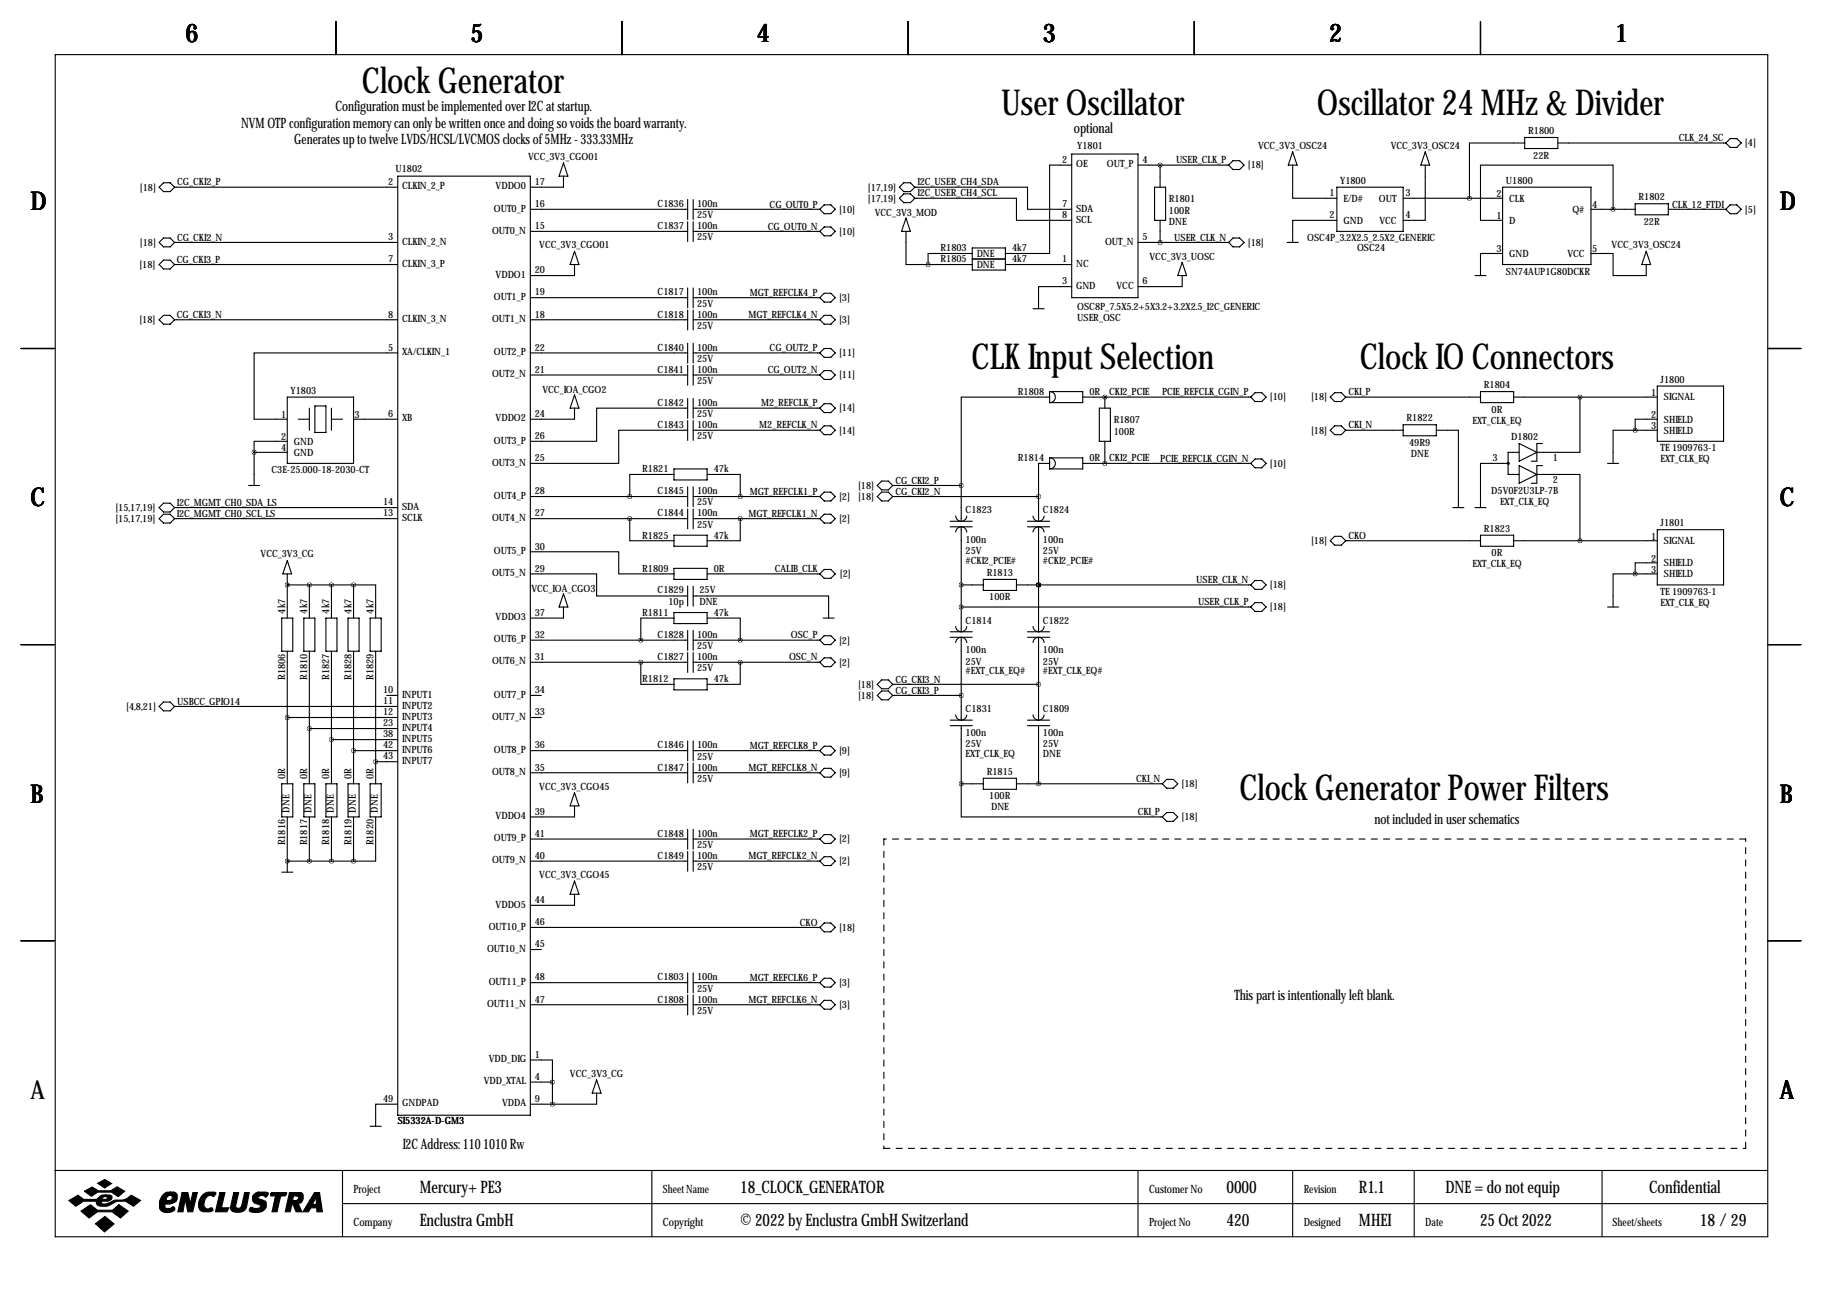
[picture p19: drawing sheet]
<svg xmlns="http://www.w3.org/2000/svg" width="419mm" height="297mm" viewBox="0 0 419 297" stroke-linecap="round" stroke-linejoin="round" font-family="sans-serif">
<defs><g id="words">
<g font-size="8.2">
<text x="83.2" y="21.4">Clock Generator</text>
<text x="230.2" y="26.5">User Oscillator</text>
<text x="302.8" y="26.5">Oscillator 24 MHz &amp; Divider</text>
<text x="223.4" y="84.9">CLK Input Selection</text>
<text x="312.6" y="84.9">Clock IO Connectors</text>
<text x="285" y="184">Clock Generator Power Filters</text>
</g>
<g font-size="5.9">
<text x="42.7" y="9.8">6</text>
<text x="108.2" y="9.8">5</text>
<text x="174" y="9.8">4</text>
<text x="239.8" y="9.8">3</text>
<text x="305.6" y="9.8">2</text>
<text x="371.3" y="9.8">1</text>
<text x="7" y="48.4">D</text>
<text x="409.2" y="48.4">D</text>
<text x="7" y="116.4">C</text>
<text x="409.2" y="116.4">C</text>
<text x="7" y="184.5">B</text>
<text x="409.2" y="184.5">B</text>
<text x="7" y="252.6">A</text>
<text x="409.2" y="252.6">A</text>
</g>
<g font-size="4">
<text x="96.5" y="274.2">Mercury+ PE3</text>
<text x="170.2" y="274.2">18_CLOCK_GENERATOR</text>
<text x="281.9" y="274.2">0000</text>
<text x="312.4" y="274.2">R1.1</text>
<text x="332.3" y="274.2">DNE = do not equip</text>
<text x="379.1" y="274.2">Confidential</text>
<text x="96.5" y="281.8">Enclustra GmbH</text>
<text x="170.2" y="281.8">© 2022 by Enclustra GmbH Switzerland</text>
<text x="281.9" y="281.8">420</text>
<text x="312.4" y="281.8">MHEI</text>
<text x="340.3" y="281.8">25 Oct 2022</text>
<text x="390.8" y="281.8">18/29</text>
</g>
<g font-size="3.3">
<text x="55.4" y="29.3">NVM OTP configuration memory can only be written once and doing so voids the board warranty.</text>
<text x="77.2" y="25.5">Configuration must be implemented over I2C at startup.</text>
<text x="67.7" y="33.1">Generates up to twelve LVDS/HCSL/LVCMOS clocks of 5MHz - 333.33MHz</text>
<text x="246.9" y="30.5">optional</text>
<text x="316" y="189.3">not included in user schematics</text>
<text x="283.8" y="230">This part is intentionally left blank.</text>
<text x="92.6" y="264.3">I2C Address: 110 1010 Rw</text>
</g>
<g font-size="2.6">
<text x="81.3" y="274.2">Project</text>
<text x="152.4" y="274.2">Sheet Name</text>
<text x="264.2" y="274.2">Customer No</text>
<text x="299.7" y="274.2">Revision</text>
<text x="81.3" y="281.8">Company</text>
<text x="152.4" y="281.8">Copyright</text>
<text x="264.2" y="281.8">Project No</text>
<text x="299.7" y="281.8">Designed</text>
<text x="327.7" y="281.8">Date</text>
<text x="370.7" y="281.8">Sheet/sheets</text>
</g>
<g font-size="2.3">
<text x="247.6" y="34.1">Y1801</text>
<text x="289.2" y="34.1">VCC_3V3_OSC24</text>
<text x="319.7" y="34.1">VCC_3V3_OSC24</text>
<text x="351.3" y="30.8">R1800</text>
<text x="386" y="32.5">CLK_24_SC</text>
<text x="401.2" y="33.6">[4]</text>
<text x="90.9" y="39.5">U1802</text>
<text x="121.4" y="36.7">VCC_3V3_CGO01</text>
<text x="244.2" y="37.5">2</text>
<text x="247.4" y="38.5">OE</text>
<text x="254.5" y="38.5">OUT_P</text>
<text x="262.6" y="37.5">4</text>
<text x="270.4" y="37.6">USER_CLK_P</text>
<text x="286.9" y="38.7">[18]</text>
<text x="352.5" y="36.4">22R</text>
<text x="32.2" y="43.8">[18]</text>
<text x="40.7" y="42.6">CG_CKI2_P</text>
<text x="89.3" y="42.5">2</text>
<text x="92.5" y="43.6">CLKIN_2_P</text>
<text x="113.9" y="43.6">VDDO0</text>
<text x="122.9" y="42.5">17</text>
<text x="122.9" y="47.6">16</text>
<text x="151.2" y="47.6">C1836</text>
<text x="160.3" y="47.6">100n</text>
<text x="176.9" y="47.7">CG_OUT0_P</text>
<text x="199.5" y="43.8">[17,19]</text>
<text x="199.5" y="46.3">[17,19]</text>
<text x="210.9" y="42.6">I2C_USER_CH4_SDA</text>
<text x="210.9" y="45.2">I2C_USER_CH4_SCL</text>
<text x="244.2" y="47.6">7</text>
<text x="268.7" y="46.3">R1801</text>
<text x="305.7" y="45.1">1</text>
<text x="308.1" y="42.3">Y1800</text>
<text x="308.9" y="46.3">E/D#</text>
<text x="317" y="46.3">OUT</text>
<text x="323.1" y="45.1">3</text>
<text x="344" y="45.3">2</text>
<text x="346.2" y="42.3">U1800</text>
<text x="347" y="46.3">CLK</text>
<text x="366" y="47.9">4</text>
<text x="376.7" y="46.1">R1802</text>
<text x="384.4" y="47.7">CLK_12_FTDI</text>
<text x="113.1" y="53.7">OUT0_N</text>
<text x="113.5" y="48.6">OUT0_P</text>
<text x="122.9" y="52.7">15</text>
<text x="151.2" y="52.7">C1837</text>
<text x="160.3" y="50.2">25V</text>
<text x="160.3" y="52.7">100n</text>
<text x="176.5" y="52.8">CG_OUT0_N</text>
<text x="192.9" y="48.9">[10]</text>
<text x="192.9" y="54">[10]</text>
<text x="201.1" y="49.6">VCC_3V3_MOD</text>
<text x="244.2" y="50.2">8</text>
<text x="247.4" y="48.6">SDA</text>
<text x="247.4" y="51.2">SCL</text>
<text x="268.7" y="49.1">100R</text>
<text x="268.7" y="51.7">DNE</text>
<text x="305.7" y="50.2">2</text>
<text x="308.9" y="51.4">GND</text>
<text x="317.1" y="51.4">VCC</text>
<text x="323.1" y="50.2">4</text>
<text x="344" y="50.4">1</text>
<text x="347" y="51.4">D</text>
<text x="361.5" y="48.9">Q#</text>
<text x="377.9" y="51.7">22R</text>
<text x="401.2" y="48.9">[5]</text>
<text x="32.2" y="56.5">[18]</text>
<text x="40.7" y="55.3">CG_CKI2_N</text>
<text x="89.3" y="55.2">3</text>
<text x="92.5" y="56.3">CLKIN_2_N</text>
<text x="124" y="57">VCC_3V3_CGO01</text>
<text x="160.3" y="55.2">25V</text>
<text x="216.2" y="57.8">R1803</text>
<text x="224.5" y="59">DNE</text>
<text x="232.7" y="57.8">4k7</text>
<text x="254.1" y="56.3">OUT_N</text>
<text x="262.6" y="55.2">5</text>
<text x="264.3" y="59.8">VCC_3V3_UOSC</text>
<text x="270" y="55.3">USER_CLK_N</text>
<text x="286.9" y="56.5">[18]</text>
<text x="300.5" y="55.5">OSC4P_3.2X2.5_2.5X2_GENERIC</text>
<text x="312" y="57.8">OSC24</text>
<text x="344" y="58">3</text>
<text x="347" y="59">GND</text>
<text x="360.3" y="59">VCC</text>
<text x="366" y="58">5</text>
<text x="370.5" y="57">VCC_3V3_OSC24</text>
<text x="32.1" y="61.6">[18]</text>
<text x="40.6" y="60.4">CG_CKI3_P</text>
<text x="89.3" y="60.3">7</text>
<text x="92.5" y="61.3">CLKIN_3_P</text>
<text x="113.9" y="63.9">VDDO1</text>
<text x="122.9" y="62.9">20</text>
<text x="216.2" y="60.3">R1805</text>
<text x="224.5" y="61.6">DNE</text>
<text x="232.7" y="60.3">4k7</text>
<text x="244.2" y="60.3">1</text>
<text x="244.2" y="65.4">3</text>
<text x="247.4" y="61.3">NC</text>
<text x="262.6" y="65.4">6</text>
<text x="346.2" y="63.1">SN74AUP1G80DCKR</text>
<text x="113.5" y="69">OUT1_P</text>
<text x="122.9" y="67.9">19</text>
<text x="151.2" y="67.9">C1817</text>
<text x="160.3" y="67.9">100n</text>
<text x="160.3" y="70.5">25V</text>
<text x="172.4" y="68">MGT_REFCLK4_P</text>
<text x="192.9" y="69.2">[3]</text>
<text x="247.4" y="66.4">GND</text>
<text x="247.6" y="71.2">OSC8P_7.5X5.2+5X3.2+3.2X2.5_I2C_GENERIC</text>
<text x="256.7" y="66.4">VCC</text>
<text x="32.1" y="74.3">[18]</text>
<text x="40.6" y="73.1">CG_CKI3_N</text>
<text x="89.3" y="73">8</text>
<text x="92.5" y="74">CLKIN_3_N</text>
<text x="113.1" y="74">OUT1_N</text>
<text x="122.9" y="73">18</text>
<text x="151.2" y="73">C1818</text>
<text x="160.3" y="73">100n</text>
<text x="160.3" y="75.6">25V</text>
<text x="172.1" y="73.1">MGT_REFCLK4_N</text>
<text x="192.9" y="74.3">[3]</text>
<text x="247.6" y="73.8">USER_OSC</text>
<text x="89.3" y="80.6">5</text>
<text x="92.5" y="81.7">XA/CLKIN_1</text>
<text x="113.5" y="81.7">OUT2_P</text>
<text x="122.9" y="80.6">22</text>
<text x="151.2" y="80.6">C1840</text>
<text x="160.3" y="80.6">100n</text>
<text x="160.3" y="83.2">25V</text>
<text x="176.9" y="80.7">CG_OUT2_P</text>
<text x="192.9" y="81.9">[11]</text>
<text x="113.1" y="86.7">OUT2_N</text>
<text x="122.9" y="85.7">21</text>
<text x="151.2" y="85.7">C1841</text>
<text x="160.3" y="85.7">100n</text>
<text x="160.3" y="88.3">25V</text>
<text x="176.5" y="85.8">CG_OUT2_N</text>
<text x="192.9" y="87">[11]</text>
<text x="341.1" y="89.3">R1804</text>
<text x="381.8" y="88">J1800</text>
<text x="66.8" y="90.5">Y1803</text>
<text x="89.3" y="95.9">6</text>
<text x="122.9" y="95.9">24</text>
<text x="124.7" y="90.3">VCC_IOA_CGO2</text>
<text x="151.2" y="93.3">C1842</text>
<text x="160.3" y="93.3">100n</text>
<text x="160.3" y="95.9">25V</text>
<text x="175" y="93.4">M2_REFCLK_P</text>
<text x="192.9" y="94.6">[14]</text>
<text x="234" y="90.8">R1808</text>
<text x="250.4" y="90.8">0R</text>
<text x="255" y="90.8">CKI2_PCIE</text>
<text x="267.2" y="90.9">PCIE_REFCLK_CGIN_P</text>
<text x="291.9" y="92.1">[10]</text>
<text x="301.4" y="92.1">[18]</text>
<text x="310" y="90.9">CKI_P</text>
<text x="342.9" y="94.9">0R</text>
<text x="379.6" y="91">1</text>
<text x="382.5" y="92.1">SIGNAL</text>
<text x="64.6" y="96.1">1</text>
<text x="64.6" y="101.2">2</text>
<text x="81.5" y="96.1">3</text>
<text x="92.5" y="96.9">XB</text>
<text x="113.5" y="102">OUT3_P</text>
<text x="113.9" y="96.9">VDDO2</text>
<text x="122.9" y="101">26</text>
<text x="151.2" y="98.4">C1843</text>
<text x="160.3" y="98.4">100n</text>
<text x="160.3" y="101">25V</text>
<text x="174.5" y="98.5">M2_REFCLK_N</text>
<text x="192.9" y="99.7">[14]</text>
<text x="256" y="97.1">R1807</text>
<text x="256" y="99.9">100R</text>
<text x="301.4" y="99.7">[18]</text>
<text x="310" y="98.5">CKI_N</text>
<text x="323.4" y="96.9">R1822</text>
<text x="338.5" y="97.4">EXT_CLK_EQ</text>
<text x="347.4" y="101.2">D1802</text>
<text x="379.6" y="96.1">2</text>
<text x="379.6" y="98.7">3</text>
<text x="382.5" y="97.1">SHIELD</text>
<text x="382.5" y="99.7">SHIELD</text>
<text x="64.6" y="103.7">4</text>
<text x="67.6" y="102.2">GND</text>
<text x="67.6" y="104.8">GND</text>
<text x="113.1" y="107.1">OUT3_N</text>
<text x="122.9" y="106">25</text>
<text x="234" y="106">R1814</text>
<text x="250.4" y="106">0R</text>
<text x="255" y="106">CKI2_PCIE</text>
<text x="266.8" y="106.1">PCIE_REFCLK_CGIN_N</text>
<text x="291.9" y="107.3">[10]</text>
<text x="324" y="102.5">49R9</text>
<text x="324.4" y="105">DNE</text>
<text x="343.2" y="106">3</text>
<text x="357" y="106">1</text>
<text x="381.8" y="103.8">TE 1909763-1</text>
<text x="381.8" y="106.3">EXT_CLK_EQ</text>
<text x="62.4" y="108.8">C3E-25.000-18-2030-CT</text>
<text x="122.9" y="113.7">28</text>
<text x="147.6" y="108.6">R1821</text>
<text x="151.2" y="113.7">C1845</text>
<text x="160.3" y="113.7">100n</text>
<text x="164.1" y="108.6">47k</text>
<text x="172.4" y="113.8">MGT_REFCLK1_P</text>
<text x="197.3" y="112.4">[18]</text>
<text x="205.8" y="111.2">CG_CKI2_P</text>
<text x="205.8" y="113.8">CG_CKI2_N</text>
<text x="342.8" y="113.7">D5V0F2U3LP-7B</text>
<text x="357" y="111.1">2</text>
<text x="26.5" y="117.5">[15,17,19]</text>
<text x="40.6" y="118.8">I2C_MGMT_CH0_SCL_LS</text>
<text x="40.6" y="116.3">I2C_MGMT_CH0_SDA_LS</text>
<text x="88.1" y="116.2">14</text>
<text x="88.1" y="118.7">13</text>
<text x="92.5" y="117.2">SDA</text>
<text x="92.5" y="119.8">SCLK</text>
<text x="113.1" y="119.8">OUT4_N</text>
<text x="113.5" y="114.7">OUT4_P</text>
<text x="122.9" y="118.7">27</text>
<text x="151.2" y="118.7">C1844</text>
<text x="160.3" y="118.7">100n</text>
<text x="160.3" y="116.2">25V</text>
<text x="172.1" y="118.8">MGT_REFCLK1_N</text>
<text x="192.9" y="114.9">[2]</text>
<text x="197.3" y="114.9">[18]</text>
<text x="222" y="118">C1823</text>
<text x="239.8" y="118">C1824</text>
<text x="344.9" y="116.2">EXT_CLK_EQ</text>
<text x="26.5" y="120">[15,17,19]</text>
<text x="147.6" y="123.8">R1825</text>
<text x="160.3" y="121.3">25V</text>
<text x="164.1" y="123.8">47k</text>
<text x="192.9" y="120">[2]</text>
<text x="222" y="124.8">100n</text>
<text x="239.8" y="124.8">100n</text>
<text x="301.4" y="125.1">[18]</text>
<text x="310" y="123.9">CKO</text>
<text x="341.1" y="122.3">R1823</text>
<text x="379.6" y="124.1">1</text>
<text x="381.8" y="121">J1801</text>
<text x="382.5" y="125.1">SIGNAL</text>
<text x="59.9" y="128.1">VCC_3V3_CG</text>
<text x="113.5" y="127.4">OUT5_P</text>
<text x="122.9" y="126.4">30</text>
<text x="122.9" y="131.4">29</text>
<text x="147.6" y="131.4">R1809</text>
<text x="164.1" y="131.4">0R</text>
<text x="178.1" y="131.5">CALIB_CLK</text>
<text x="222" y="129.7">#CKI2_PCIE#</text>
<text x="222" y="127.4">25V</text>
<text x="239.8" y="129.7">#CKI2_PCIE#</text>
<text x="239.8" y="127.4">25V</text>
<text x="338.5" y="130.4">EXT_CLK_EQ</text>
<text x="342.9" y="127.9">0R</text>
<text x="379.6" y="129.1">2</text>
<text x="379.6" y="131.7">3</text>
<text x="382.5" y="130.2">SHIELD</text>
<text x="113.1" y="132.5">OUT5_N</text>
<text x="122.2" y="136">VCC_IOA_CGO3</text>
<text x="151.2" y="136.3">C1829</text>
<text x="160.8" y="136.3">25V</text>
<text x="193.1" y="132.7">[2]</text>
<text x="226.8" y="132.4">R1813</text>
<text x="275" y="134.1">USER_CLK_N</text>
<text x="291.9" y="135.2">[18]</text>
<text x="381.8" y="136.8">TE 1909763-1</text>
<text x="382.5" y="132.7">SHIELD</text>
<text x="65.5" y="141.1" transform="rotate(-90 65.5 141.1)">4k7</text>
<text x="70.6" y="141.1" transform="rotate(-90 70.6 141.1)">4k7</text>
<text x="75.7" y="141.1" transform="rotate(-90 75.7 141.1)">4k7</text>
<text x="80.8" y="141.1" transform="rotate(-90 80.8 141.1)">4k7</text>
<text x="85.9" y="141.1" transform="rotate(-90 85.9 141.1)">4k7</text>
<text x="113.9" y="142.6">VDDO3</text>
<text x="122.9" y="141.6">37</text>
<text x="147.6" y="141.6">R1811</text>
<text x="153.7" y="139.1">10p</text>
<text x="160.8" y="139.1">DNE</text>
<text x="164.1" y="141.6">47k</text>
<text x="222" y="143.4">C1814</text>
<text x="227.4" y="138">100R</text>
<text x="239.8" y="143.4">C1822</text>
<text x="275.4" y="139.2">USER_CLK_P</text>
<text x="291.9" y="140.3">[18]</text>
<text x="381.8" y="139.3">EXT_CLK_EQ</text>
<text x="113.5" y="147.7">OUT6_P</text>
<text x="122.9" y="146.7">32</text>
<text x="151.2" y="146.7">C1828</text>
<text x="160.3" y="146.7">100n</text>
<text x="160.3" y="149.2">25V</text>
<text x="181.8" y="146.8">OSC_P</text>
<text x="192.9" y="147.9">[2]</text>
<text x="113.1" y="152.8">OUT6_N</text>
<text x="122.9" y="151.8">31</text>
<text x="151.2" y="151.8">C1827</text>
<text x="160.3" y="151.8">100n</text>
<text x="160.3" y="154.3">25V</text>
<text x="181.4" y="151.9">OSC_N</text>
<text x="192.9" y="153">[2]</text>
<text x="222" y="150.2">100n</text>
<text x="222" y="155.1">#EXT_CLK_EQ#</text>
<text x="222" y="152.8">25V</text>
<text x="239.8" y="150.2">100n</text>
<text x="239.8" y="155.1">#EXT_CLK_EQ#</text>
<text x="239.8" y="152.8">25V</text>
<text x="65.5" y="156.3" transform="rotate(-90 65.5 156.3)">R1806</text>
<text x="70.6" y="156.3" transform="rotate(-90 70.6 156.3)">R1810</text>
<text x="75.7" y="156.3" transform="rotate(-90 75.7 156.3)">R1827</text>
<text x="80.8" y="156.3" transform="rotate(-90 80.8 156.3)">R1828</text>
<text x="85.9" y="156.3" transform="rotate(-90 85.9 156.3)">R1829</text>
<text x="88.1" y="159.4">10</text>
<text x="88.1" y="161.9">11</text>
<text x="92.5" y="160.4">INPUT1</text>
<text x="113.5" y="160.4">OUT7_P</text>
<text x="122.9" y="159.4">34</text>
<text x="147.6" y="156.8">R1812</text>
<text x="164.1" y="156.8">47k</text>
<text x="197.3" y="160.6">[18]</text>
<text x="197.3" y="158.1">[18]</text>
<text x="205.8" y="159.5">CG_CKI3_P</text>
<text x="205.8" y="156.9">CG_CKI3_N</text>
<text x="29" y="163.2">[4,8,21]</text>
<text x="40.7" y="162">USBCC_GPIO14</text>
<text x="88.1" y="164.5">12</text>
<text x="88.1" y="167">23</text>
<text x="92.5" y="162.9">INPUT2</text>
<text x="92.5" y="165.5">INPUT3</text>
<text x="113.1" y="165.5">OUT7_N</text>
<text x="122.9" y="164.5">33</text>
<text x="222" y="163.7">C1831</text>
<text x="239.8" y="163.7">C1809</text>
<text x="88.1" y="169.5">38</text>
<text x="88.1" y="172.1">42</text>
<text x="92.5" y="168">INPUT4</text>
<text x="92.5" y="170.6">INPUT5</text>
<text x="92.5" y="173.1">INPUT6</text>
<text x="113.5" y="173.1">OUT8_P</text>
<text x="122.9" y="172.1">36</text>
<text x="151.2" y="172.1">C1846</text>
<text x="160.3" y="172.1">100n</text>
<text x="172.4" y="172.2">MGT_REFCLK8_P</text>
<text x="192.9" y="173.3">[9]</text>
<text x="222" y="169.3">100n</text>
<text x="222" y="171.8">25V</text>
<text x="239.8" y="169.3">100n</text>
<text x="239.8" y="171.8">25V</text>
<text x="65.5" y="179.2" transform="rotate(-90 65.5 179.2)">0R</text>
<text x="70.6" y="179.2" transform="rotate(-90 70.6 179.2)">0R</text>
<text x="75.7" y="179.2" transform="rotate(-90 75.7 179.2)">0R</text>
<text x="80.8" y="179.2" transform="rotate(-90 80.8 179.2)">0R</text>
<text x="85.9" y="179.2" transform="rotate(-90 85.9 179.2)">0R</text>
<text x="88.1" y="174.6">43</text>
<text x="92.5" y="175.6">INPUT7</text>
<text x="113.1" y="178.2">OUT8_N</text>
<text x="122.9" y="177.2">35</text>
<text x="151.2" y="177.2">C1847</text>
<text x="160.3" y="174.6">25V</text>
<text x="160.3" y="177.2">100n</text>
<text x="160.3" y="179.7">25V</text>
<text x="172.1" y="177.3">MGT_REFCLK8_N</text>
<text x="192.9" y="178.4">[9]</text>
<text x="222" y="174.1">EXT_CLK_EQ</text>
<text x="226.8" y="178.2">R1815</text>
<text x="239.8" y="174.1">DNE</text>
<text x="261.2" y="179.8">CKI_N</text>
<text x="124" y="181.7">VCC_3V3_CGO45</text>
<text x="227.4" y="183.8">100R</text>
<text x="271.6" y="181">[18]</text>
<text x="66.6" y="186.8" transform="rotate(-90 66.6 186.8)">DNE</text>
<text x="71.6" y="186.8" transform="rotate(-90 71.6 186.8)">DNE</text>
<text x="76.7" y="186.8" transform="rotate(-90 76.7 186.8)">DNE</text>
<text x="81.8" y="186.8" transform="rotate(-90 81.8 186.8)">DNE</text>
<text x="86.9" y="186.8" transform="rotate(-90 86.9 186.8)">DNE</text>
<text x="113.9" y="188.3">VDDO4</text>
<text x="122.9" y="187.3">39</text>
<text x="227.8" y="186.3">DNE</text>
<text x="261.6" y="187.4">CKI_P</text>
<text x="271.6" y="188.6">[18]</text>
<text x="65.5" y="194.4" transform="rotate(-90 65.5 194.4)">R1816</text>
<text x="70.6" y="194.4" transform="rotate(-90 70.6 194.4)">R1817</text>
<text x="75.7" y="194.4" transform="rotate(-90 75.7 194.4)">R1818</text>
<text x="80.8" y="194.4" transform="rotate(-90 80.8 194.4)">R1819</text>
<text x="85.9" y="194.4" transform="rotate(-90 85.9 194.4)">R1820</text>
<text x="113.5" y="193.4">OUT9_P</text>
<text x="122.9" y="192.4">41</text>
<text x="122.9" y="197.5">40</text>
<text x="151.2" y="192.4">C1848</text>
<text x="151.2" y="197.5">C1849</text>
<text x="160.3" y="192.4">100n</text>
<text x="160.3" y="194.9">25V</text>
<text x="160.3" y="197.5">100n</text>
<text x="172.1" y="197.6">MGT_REFCLK2_N</text>
<text x="172.4" y="192.5">MGT_REFCLK2_P</text>
<text x="192.9" y="193.7">[2]</text>
<text x="113.1" y="198.5">OUT9_N</text>
<text x="124" y="201.8">VCC_3V3_CGO45</text>
<text x="160.3" y="200">25V</text>
<text x="192.9" y="198.7">[2]</text>
<text x="113.9" y="208.7">VDDO5</text>
<text x="122.9" y="207.6">44</text>
<text x="112.4" y="213.7">OUT10_P</text>
<text x="122.9" y="212.7">46</text>
<text x="183.9" y="212.8">CKO</text>
<text x="192.9" y="214">[18]</text>
<text x="112" y="218.8">OUT10_N</text>
<text x="122.9" y="217.8">45</text>
<text x="112.4" y="226.4">OUT11_P</text>
<text x="122.9" y="225.4">48</text>
<text x="151.2" y="225.4">C1803</text>
<text x="160.3" y="225.4">100n</text>
<text x="160.3" y="228">25V</text>
<text x="172.4" y="225.5">MGT_REFCLK6_P</text>
<text x="192.9" y="226.7">[3]</text>
<text x="112" y="231.5">OUT11_N</text>
<text x="122.9" y="230.5">47</text>
<text x="151.2" y="230.5">C1808</text>
<text x="160.3" y="230.5">100n</text>
<text x="160.3" y="233">25V</text>
<text x="172.1" y="230.6">MGT_REFCLK6_N</text>
<text x="192.9" y="231.8">[3]</text>
<text x="112.4" y="244.2">VDD_DIG</text>
<text x="122.9" y="243.2">1</text>
<text x="111.2" y="249.3">VDD_XTAL</text>
<text x="122.9" y="248.3">4</text>
<text x="131" y="247.5">VCC_3V3_CG</text>
<text x="88.1" y="253.4">49</text>
<text x="92.5" y="254.4">GNDPAD</text>
<text x="115.4" y="254.4">VDDA</text>
<text x="122.9" y="253.4">9</text>
<text x="91.4" y="258.4">SI5332A-D-GM3</text>
</g>
</g></defs>
<g fill="none" stroke="#000" stroke-width=".25">
<path d="M12.7 12.6h393.7v271.7h-393.7zM77.2 4.9v7.7M143 4.9v7.7M208.8 4.9v7.7M274.6 4.9v7.7M340.4 4.9v7.7M129.5 37.5l1.1 3h-2.1zM246.4 38h-5.1v20.3h-10.2M246.4 35.4h15.2v33h-15.2zM261.6 38h20.8M266.7 38v5M283.5 36.9h1.5l1 1.1-1 1h-1.5l-1.1-1z"/>
<path d="M297.2 38v7.6h10.1M297.2 34.9l1 3.1h-2zM327.7 38v12.7h-5.1M327.7 34.9l1 3.1h-2.1zM350.5 32.9h-12.7v12.7M350.5 31.6h7.6v2.5h-7.6zM358.1 32.9h38.6M397.8 31.9h1.5l1 1-1 1h-1.5l-1.1-1zM37.6 59.8h1.5l1 1-1 1h-1.5l-1-1zM37.6 54.7h1.5l1 1-1 1.1h-1.5l-1-1.1zM37.6 42h1.5l1 1-1 1.1h-1.5l-1-1.1zM40.1 43h51.3"/>
<path d="M40.1 55.7h51.3M91.4 40.5h30.5v215.9h-30.5zM121.9 53.2h36.2M121.9 48.1h36.2M129.5 40.5v2.5h-7.6M132.1 57.8l1 3h-2zM158.1 45.9v4.6M158.1 51v4.5M159.4 53.2h29.1M159.4 48.1h29.1M159.4 45.9v4.6M159.4 51v4.5"/>
<path d="M188.5 48.1l1-1h1.5l1 1-1 1h-1.5zM189.5 52.2h1.5l1 1-1 1h-1.5l-1-1zM206.8 43l1-1h1.5l1 1-1 1.1h-1.5zM206.8 45.6l1-1h1.5l1 1-1 1h-1.5zM208.3 53.2v7.6h5.1M208.3 50.2l1 3h-2zM210.3 43h25.9v5.1h10.2M210.3 45.6h23.4v5.1h12.7M223.5 58.3h-10.1v2.5M223.5 57h7.6v5.1h-7.6zM223.5 59.5h7.6M261.6 55.7h20.8"/>
<path d="M265.4 43h2.6v7.7h-2.6zM266.7 50.7v5M283.5 54.7h1.5l1 1-1 1.1h-1.5l-1.1-1.1zM295.9 55.7h2.5M307.3 50.7h-10.1v5M307.3 43h15.3v10.2h-15.3zM322.6 45.6h22.8M345.4 58.3h-5v5.1M345.4 43h20.4v17.8h-20.4zM365.8 58.3h5v5.1h7.7v-2.6M365.8 48.1h10.1M370.8 48.1v-10.1h-30.4v12.7h5"/>
<path d="M375.9 46.8h7.6v2.6h-7.6zM378.5 57.8l1 3h-2.1zM383.5 48.1h13.2M397.8 47.1h1.5l1 1-1 1h-1.5l-1.1-1zM37.6 72.5h1.5l1 1-1 1h-1.5l-1-1zM40.1 60.8h51.3M40.1 73.5h51.3M121.9 68.4h36.2M121.9 73.5h36.2M132.1 60.8v2.6h-10.2M158.1 66.2v4.6M158.1 71.3v4.6"/>
<path d="M158.1 78.9v4.6M159.4 68.4h29.1M159.4 66.2v4.6M159.4 71.3v4.6M159.4 78.9v4.6M159.4 73.5h29.1M188.5 73.5l1-1h1.5l1 1-1 1h-1.5zM189.5 67.4h1.5l1 1-1 1.1h-1.5l-1-1.1zM213.4 60.8h10.1M231.1 60.8h15.3M237.5 71h2.5M246.4 65.9h-7.6v5.1"/>
<path d="M271.8 63.4v2.5h-10.2M271.8 60.3l1 3.1h-2zM339.1 63.4h2.5M4.8 80.1h7.6M66 91.3h15.3v15.2h-15.3zM68.6 96.4h2.5M71.1 93.8v5.1M72.4 93.3h2.5v6.1h-2.5zM76.2 96.4h2.5M76.2 93.8v5.1M81.3 96.4h10.1M91.4 81.1h-33v15.3h7.6"/>
<path d="M121.9 81.1h36.2M121.9 86.2h36.2M132.1 93.8v2.6h-10.2M132.1 90.8l1 3h-2zM158.1 98.9h-15.9v7.6h-20.3M158.1 93.8h-20.9v7.7h-15.3M158.1 84v4.6M158.1 91.6v4.6M158.1 96.7v4.6M159.4 98.9h29.1M159.4 84v4.6M159.4 91.6v4.6"/>
<path d="M159.4 96.7v4.6M159.4 81.1h29.1M159.4 86.2h29.1M159.4 93.8h29.1M188.5 81.1l1-1h1.5l1 1-1 1.1h-1.5zM188.5 98.9l1-1h1.5l1 1-1 1h-1.5zM189.5 92.8h1.5l1 1-1 1.1h-1.5l-1-1.1zM189.5 85.2h1.5l1 1-1 1h-1.5l-1-1zM241.3 91.3h-20.3v20.3M241.3 90h7.6v2.6h-7.6zM241.3 90a1.27 1.27 0 0 1 1.3 1.3 1.27 1.27 0 0 1-1.3 1.3M248.9 91.3h38.6"/>
<path d="M252.7 93.8h2.6v7.7h-2.6zM254 91.3h.1M254 91.3v2.5M287.5 91.3l1-1h1.6l1 1-1 1h-1.6zM305.8 91.3l1-1h1.6l1 1-1 1h-1.6zM305.8 98.9l1-1h1.6l1 1-1 1h-1.6zM309.4 91.3h31M309.4 98.9h13.2M322.6 97.6h7.6v2.6h-7.6zM330.2 98.9h5.1v17.8M340.4 90h7.6v2.6h-7.6zM348 91.3h33"/>
<path d="M363.2 91.3v12.7h-9.9M375.9 98.9h-5.1v7.6M375.9 98.9h5.1M381 96.4h-5.1v2.5M381 88.8h15.2v12.7h-15.2zM406.4 80.1h7.6M37.6 118.2h1.5l1 1-1 1.1h-1.5l-1-1.1zM37.6 115.7h1.5l1 1-1 1h-1.5l-1-1zM40.1 116.7h51.3M40.1 119.2h51.3M57.1 111.6h2.6M58.4 104h7.6"/>
<path d="M58.4 104v7.6M66 101.5h-7.6v2.5M121.9 119.2h36.2M121.9 114.2h36.2M144.8 119.2v5.1h10.1M154.9 109.1h-10.1v5.1M154.9 107.8h7.7v2.5h-7.7zM158.1 111.9v4.6M158.1 117v4.6M159.4 111.9v4.6M159.4 117v4.6M159.4 119.2h29.1"/>
<path d="M159.4 114.2h29.1M162.6 109.1h7.6v5.1M170.2 119.2v5.1h-7.6M188.5 119.2l1-1h1.5l1 1-1 1.1h-1.5zM189.5 113.1h1.5l1 1.1-1 1h-1.5l-1-1zM201.7 114.2l1-1.1h1.5l1 1.1-1 1h-1.5zM201.7 111.6l1-1h1.5l1 1-1 1h-1.5zM205.2 114.2h33.6M205.2 111.6h15.8M218.4 119.8h5.1M219.7 118.6a1.27 1.27 0 0 0 1.3 1.2 1.27 1.27 0 0 0 1.2-1.2M221 111.6v8.2"/>
<path d="M236.2 119.8h5.1M237.5 118.6a1.27 1.27 0 0 0 1.3 1.2 1.27 1.27 0 0 0 1.2-1.2M241.3 106.5h-2.5v13.3M241.3 105.3h7.6v2.5h-7.6zM241.3 105.3a1.27 1.27 0 0 1 1.3 1.2 1.27 1.27 0 0 1-1.3 1.3M248.9 106.5h38.6M254 101.5v5M288.5 105.5h1.6l1 1-1 1.1h-1.6l-1-1.1zM334 116.7h2.5M339.1 116.7h2.5M346.7 106.5h-6.3v10.2M349.2 104h-2.5v5.1h2.5"/>
<path d="M349.2 102l4.1 2-4.1 2zM349.2 107l4.1 2.1-4.1 2zM353.3 109.1h9.9v15.2M354.6 107h-1.3v4.1h-1.3M354.6 102h-1.3v4h-1.3M369.6 106.5h2.5M66 134.5h.1M66 134.5h15.3M66 128.9l1.1 3h-2.1zM66 131.9v10.2M71.1 134.5v7.6M76.2 134.5v7.6"/>
<path d="M81.3 134.5h5.1v7.6M81.3 134.5v7.6M121.9 126.9h20.3v5h12.7M121.9 131.9h15.3v5.1h20.9M129.5 139.6v2.5h-7.6M129.5 136.5l1.1 3.1h-2.1zM154.9 123h7.7v2.6h-7.7zM154.9 130.7h7.7v2.5h-7.7zM158.1 134.7v4.6M159.4 137h31.1v5.1M159.4 134.8v4.6M162.6 131.9h25.9"/>
<path d="M188.5 131.9l1-1h1.5l1 1-1 1.1h-1.5zM218.4 121.1h5.1M219.7 122.3a1.27 1.27 0 0 1 1.3-1.2 1.27 1.27 0 0 1 1.2 1.2M221 134.5h5.1M221 121.1v24.1M221 139.6h66.5M226.1 133.2h7.6v2.5h-7.6zM233.7 134.5h53.8M236.2 121.1h5.1M237.5 122.3a1.27 1.27 0 0 1 1.3-1.2 1.27 1.27 0 0 1 1.2 1.2M238.8 134.5h.1M238.8 121.1v24.1"/>
<path d="M288.5 138.5h1.6l1 1.1-1 1h-1.6l-1-1zM288.5 133.5h1.6l1 1-1 1h-1.6l-1-1zM305.8 124.3l1-1h1.6l1 1-1 1h-1.6zM309.4 124.3h31M340.4 123h7.6v2.6h-7.6zM348 124.3h33M369.6 139.6h2.5M375.9 131.9h-5.1v7.7M375.9 131.9h5.1M381 129.4h-5.1v2.5M381 121.8h15.2v12.7h-15.2zM4.8 148.2h7.6"/>
<path d="M64.8 142.1h2.5v7.6h-2.5zM66 149.7v30.5M69.8 142.1h2.6v7.6h-2.6zM71.1 149.7v30.5M74.9 142.1h2.6v7.6h-2.6zM76.2 149.7v30.5M80 142.1h2.5v7.6h-2.5zM81.3 149.7v30.5M85.1 142.1h2.5v7.6h-2.5zM86.4 149.7v30.5M88.9 159.9h2.5M121.9 159.9h2.6"/>
<path d="M121.9 147.2h36.2M121.9 152.3h36.2M147.3 152.3v5h7.6M154.9 142.1h-7.6v5.1M154.9 140.8h7.7v2.6h-7.7zM154.9 156.1h7.7v2.5h-7.7zM158.1 144.9v4.6M158.1 150v4.6M159.4 144.9v4.6M159.4 150v4.6M159.4 147.2h29.1M159.4 152.3h29.1"/>
<path d="M162.6 142.1h7.6v5.1M170.2 152.3v5h-7.6M189.2 142.1h2.6M189.5 146.2h1.5l1 1-1 1h-1.5l-1-1zM189.5 151.2h1.5l1 1.1-1 1h-1.5l-1-1zM201.7 159.9l1-1h1.5l1 1-1 1h-1.5zM201.7 157.3l1-1h1.5l1 1-1 1.1h-1.5zM205.2 159.9h15.8M205.2 157.3h33.6M218.4 145.2h5.1M218.4 146.5h5.1M219.7 144a1.27 1.27 0 0 0 1.3 1.2 1.27 1.27 0 0 0 1.2-1.2"/>
<path d="M219.7 147.7a1.27 1.27 0 0 1 1.3-1.2 1.27 1.27 0 0 1 1.2 1.2M221 146.5v19.1M236.2 145.2h5.1M236.2 146.5h5.1M237.5 144a1.27 1.27 0 0 0 1.3 1.2 1.27 1.27 0 0 0 1.2-1.2M237.5 147.7a1.27 1.27 0 0 1 1.3-1.2 1.27 1.27 0 0 1 1.2 1.2M238.8 146.5v19.1M406.4 148.2h7.6M37.6 161.4h1.5l1 1-1 1h-1.5l-1-1zM40.1 162.4h51.3M66 165h25.4M71.1 167.5h20.3"/>
<path d="M76.2 170h15.2M81.3 172.6h10.1M86.4 175.1h5M121.9 172.6h36.2M121.9 177.7h36.2M121.9 165h2.6M158.1 170.3v4.6M158.1 175.4v4.6M159.4 170.3v4.6M159.4 175.4v4.6M159.4 172.6h29.1M159.4 177.7h29.1"/>
<path d="M189.5 171.6h1.5l1 1-1 1h-1.5l-1-1zM189.5 176.6h1.5l1 1.1-1 1h-1.5l-1-1zM218.4 165.6h5.1M218.4 166.8h5.1M219.7 164.3a1.27 1.27 0 0 0 1.3 1.3 1.27 1.27 0 0 0 1.2-1.2M221 166.8v13.4M226.1 178.9h7.6v2.6h-7.6zM236.2 165.6h5.1M236.2 166.8h5.1M237.5 164.3a1.27 1.27 0 0 0 1.3 1.3 1.27 1.27 0 0 0 1.2-1.2M238.8 166.8v13.4M64.8 180.2h2.5v7.6h-2.5z"/>
<path d="M66 198h.1M66 187.8v12.7M66 198h15.3M69.8 180.2h2.6v7.6h-2.6zM71.1 187.8v10.2M74.9 180.2h2.6v7.6h-2.6zM76.2 187.8v10.2M80 180.2h2.5v7.6h-2.5zM81.3 187.8v10.2M85.1 180.2h2.5v7.6h-2.5zM86.4 187.8v10.2h-5.1M121.9 192.9h36.2"/>
<path d="M121.9 198h36.2M132.1 185.3v2.5h-10.2M132.1 182.2l1 3.1h-2zM158.1 190.7v4.5M158.1 195.7v4.6M159.4 190.7v4.5M159.4 195.7v4.6M159.4 192.9h29.1M159.4 198h29.1M188.5 192.9l1-1h1.5l1 1-1 1h-1.5zM189.5 197h1.5l1 1-1 1h-1.5l-1-1zM221 180.2v7.6h46.2"/>
<path d="M221 180.2h5.1M233.7 180.2h33.5M267.2 180.2l1-1h1.5l1.1 1-1.1 1h-1.5zM268.2 186.8h1.5l1.1 1-1.1 1h-1.5l-1-1zM4.8 216.3h7.6M64.8 200.5h2.5M121.9 213.2h66.6M121.9 218.3h2.6M132.1 205.6v2.5h-10.2M132.1 202.6l1 3h-2zM188.5 213.2l1-1h1.5l1 1-1 1h-1.5zM406.4 216.3h7.6"/>
<path d="M121.9 225.9h36.2M121.9 231h36.2M158.1 223.7v4.6M158.1 228.8v4.5M159.4 223.7v4.6M159.4 228.8v4.5M159.4 225.9h29.1M159.4 231h29.1M188.5 225.9l1-1h1.5l1 1-1 1h-1.5zM189.5 230h1.5l1 1-1 1h-1.5l-1-1zM85.1 258.9h2.5M91.4 253.9h-5v5"/>
<path d="M121.9 243.7h5.1v5.1M121.9 248.8h5.1M127 248.8v5.1M137.2 251.3v2.6h-15.3M137.2 248.3l1 3h-2.1zM12.6 269.1h393.7M78.7 269.1v15.2M78.7 276.7h327.6M149.9 269.1v15.2M261.6 269.1v15.2M297.2 269.1v15.2M325.1 269.1v15.2"/>
<path d="M368.3 269.1v15.2"/>
</g>
<g fill="#000" stroke="#000" stroke-width=".25">
<path d="M15.8 276l2.1-1.2 1.4 1h2.8l.3-.2a1.77 1.77 0 0 1 1.9-.9v.4l-.6 .2-.2 .5h.9l.3-.6-.4-.1v-.4h.9a.59 .59 0 0 1 .6 .7l-.2 .4-.8 .4h-1.4l-.1 .1 .1 .4a3.2 3.2 0 0 0 2.7-.7l.3-.1a4 4 0 0 0 3.8-1.1l2.1 1.2-1.6 1.3a4 4 0 0 0-5.5-.2 2.66 2.66 0 0 1-2.9-.2l-.1-.7h-3l-1.8 1.1zM19.4 273.9l1.8-1 1.4 .9h2.9l1.4-.9 1.8 1-1.5 1.2-1.5-1h-3.2l-1.5 .9zM22.5 272l1.6-.8 1.6 .9-1.6 1zM18.6 278.4l2.2-1.4 1.6 1.2h3.5l1.4-1.2 2.2 1.4-1.8 1.6-1.9-1.4h-3.4l-1.9 1.4zM37.4 274.7a1.75 1.75 0 0 1 1.8-.6v.7a.82 .82 0 0 0-.8 1.2h.6a.6 .6 0 0 0 .6-.5 .6 .6 0 0 0-.4-.7v-.7h.8l.5 .3a1.61 1.61 0 0 1 0 1.7 1.61 1.61 0 0 1-1.5 .7h-1v.9l.2 .1h.9l.7-.4 .4 .4a1.06 1.06 0 0 1-1.3 1 1.82 1.82 0 0 1-2.2-1.1 3.5 3.5 0 0 1 .7-3zM41.9 274.2h1.3l.5 2.6 .6-2.6h1.1l-1.1 4.4h-1.1l-.6-2.9-.5 2.9h-1.2zM46.7 274.6a2.78 2.78 0 0 1 2.9-.4l-.4 .9a1.32 1.32 0 0 0-2.1 .8l-.2 .8a.98 .98 0 0 0 1.1 1.2 .55 .55 0 0 1 .6-.2 .55 .55 0 0 1 .4 .6l-.7 .3-1.8-.1a1.79 1.79 0 0 1-.8-2.3zM50.5 274.2h1.2l-.8 3.5h1.7l-.4 .9h-2.7zM53.7 274.2h1.2l-.7 3.1a.73 .73 0 0 0 .7 .5 .73 .73 0 0 0 .7-.6l.6-3h1.1l-.7 3.4a2.28 2.28 0 0 1-3.6 .4v-.4zM58.3 274.7l.8-.6h2.1l.5 .2v.2l-.6 .7a.96 .96 0 0 0-1-.4 .96 .96 0 0 0-.8 .6l1.7 .8a1.71 1.71 0 0 1-.1 1.8 1.71 1.71 0 0 1-1.7 .8l-1.4-.2a.51 .51 0 0 1-.4-.7 .51 .51 0 0 1 .8-.2l1 .1a.52 .52 0 0 0 .6-.2 .52 .52 0 0 0-.2-.7 1.39 1.39 0 0 1-1.4-.6 1.39 1.39 0 0 1 .1-1.6zM62.2 274.4l.2-.2h3.5l-.1 .4-.3 .3h-1l-.8 3.7h-1.2l.8-3.7h-1.1zM66.5 274.2h1.7v.7h-.7l-.2 1.1h.9l.3-.3a.44 .44 0 0 0 .1-.5 .44 .44 0 0 0-.4-.3v-.7h1l.3 .2 .2 .3v.9a1.03 1.03 0 0 1-1.2 1l.9 2h-1.3l-.8-1.8h-.1l-.5 1.8h-1.1z"/>
<path d="M72.3 274.2h1.2l.6 4.4h-1.3v-.9h-1.3l-.6 .9h-1.3l1.7-2.7h1l-.4 .8 .2 .2h.4l.2-.2v-1.5l-.4 .7h-1zM21.9 281.3l2.2-1.6 2.1 1.7-2.2 1.8z"/>
</g>
<path d="M203.2 192.9v71.1M401.3 192.9h-198.1M203.2 264h198.1M401.3 264v-71.1" fill="none" stroke="#000" stroke-width=".25" stroke-dasharray="1.4 1.4"/>
<circle cx="346.8" cy="106.5" r=".15" fill="none" stroke="#000" stroke-width=".38"/>
<path d="M337.8 45.6a.05 .05 0 0 0 .1 0 .05 .05 0 0 0-.1 0zM375.9 98.9a.05 .05 0 0 0 .1 0 .05 .05 0 0 0-.1 0zM375.9 131.9a.05 .05 0 0 0 .1 0 .05 .05 0 0 0-.1 0zM370.8 48.1a.05 .05 0 0 0 .1 0 .05 .05 0 0 0-.1 0zM58.4 104a.05 .05 0 0 0 .1 0 .05 .05 0 0 0-.1 0zM86.3 175.1a.05 .05 0 0 0 .1 0 .05 .05 0 0 0-.1 0zM66 165a.05 .05 0 0 0 .1 0 .05 .05 0 0 0-.1 0zM71.1 167.5a.05 .05 0 0 0 .1 0 .05 .05 0 0 0-.1 0zM81.2 172.6a.05 .05 0 0 0 .1 0 .05 .05 0 0 0-.1 0zM81.2 198a.05 .05 0 0 0 .1 0 .05 .05 0 0 0-.1 0zM71.1 198a.05 .05 0 0 0 .1 0 .05 .05 0 0 0-.1 0zM66 198a.05 .05 0 0 0 .1 0 .05 .05 0 0 0-.1 0zM81.2 134.5a.05 .05 0 0 0 .1 0 .05 .05 0 0 0-.1 0zM71.1 134.5a.05 .05 0 0 0 .1 0 .05 .05 0 0 0-.1 0zM66 134.5a.05 .05 0 0 0 .1 0 .05 .05 0 0 0-.1 0zM144.7 119.2a.05 .05 0 0 0 .1 0 .05 .05 0 0 0-.1 0zM170.1 119.2a.05 .05 0 0 0 .1 0 .05 .05 0 0 0-.1 0zM144.7 114.2a.05 .05 0 0 0 .1 0 .05 .05 0 0 0-.1 0zM170.1 114.2a.05 .05 0 0 0 .1 0 .05 .05 0 0 0-.1 0zM363.2 124.3a.05 .05 0 0 0 .1 0 .05 .05 0 0 0-.1 0zM363.2 91.3a.05 .05 0 0 0 .1 0 .05 .05 0 0 0-.1 0zM220.9 159.9a.05 .05 0 0 0 .1 0 .05 .05 0 0 0-.1 0zM238.7 157.3a.05 .05 0 0 0 .1 0 .05 .05 0 0 0-.1 0zM220.9 139.6a.05 .05 0 0 0 .1 0 .05 .05 0 0 0-.1 0zM238.7 134.5a.05 .05 0 0 0 .1 0 .05 .05 0 0 0-.1 0zM220.9 111.6a.05 .05 0 0 0 .1 0 .05 .05 0 0 0-.1 0zM220.9 134.5a.05 .05 0 0 0 .1 0 .05 .05 0 0 0-.1 0zM238.7 134.5a.05 .05 0 0 0 .1 0 .05 .05 0 0 0-.1 0zM220.9 180.2a.05 .05 0 0 0 .1 0 .05 .05 0 0 0-.1 0zM238.7 180.2a.05 .05 0 0 0 .1 0 .05 .05 0 0 0-.1 0zM238.7 114.2a.05 .05 0 0 0 .1 0 .05 .05 0 0 0-.1 0zM147.3 152.3a.05 .05 0 0 0 .1 0 .05 .05 0 0 0-.1 0zM147.3 147.2a.05 .05 0 0 0 .1 0 .05 .05 0 0 0-.1 0zM170.1 147.2a.05 .05 0 0 0 .1 0 .05 .05 0 0 0-.1 0zM170.1 152.3a.05 .05 0 0 0 .1 0 .05 .05 0 0 0-.1 0zM213.3 60.8a.05 .05 0 0 0 .1 0 .05 .05 0 0 0-.1 0z" fill="#000" stroke="#000" stroke-width="1"/>
<use href="#words"/>
</svg>
